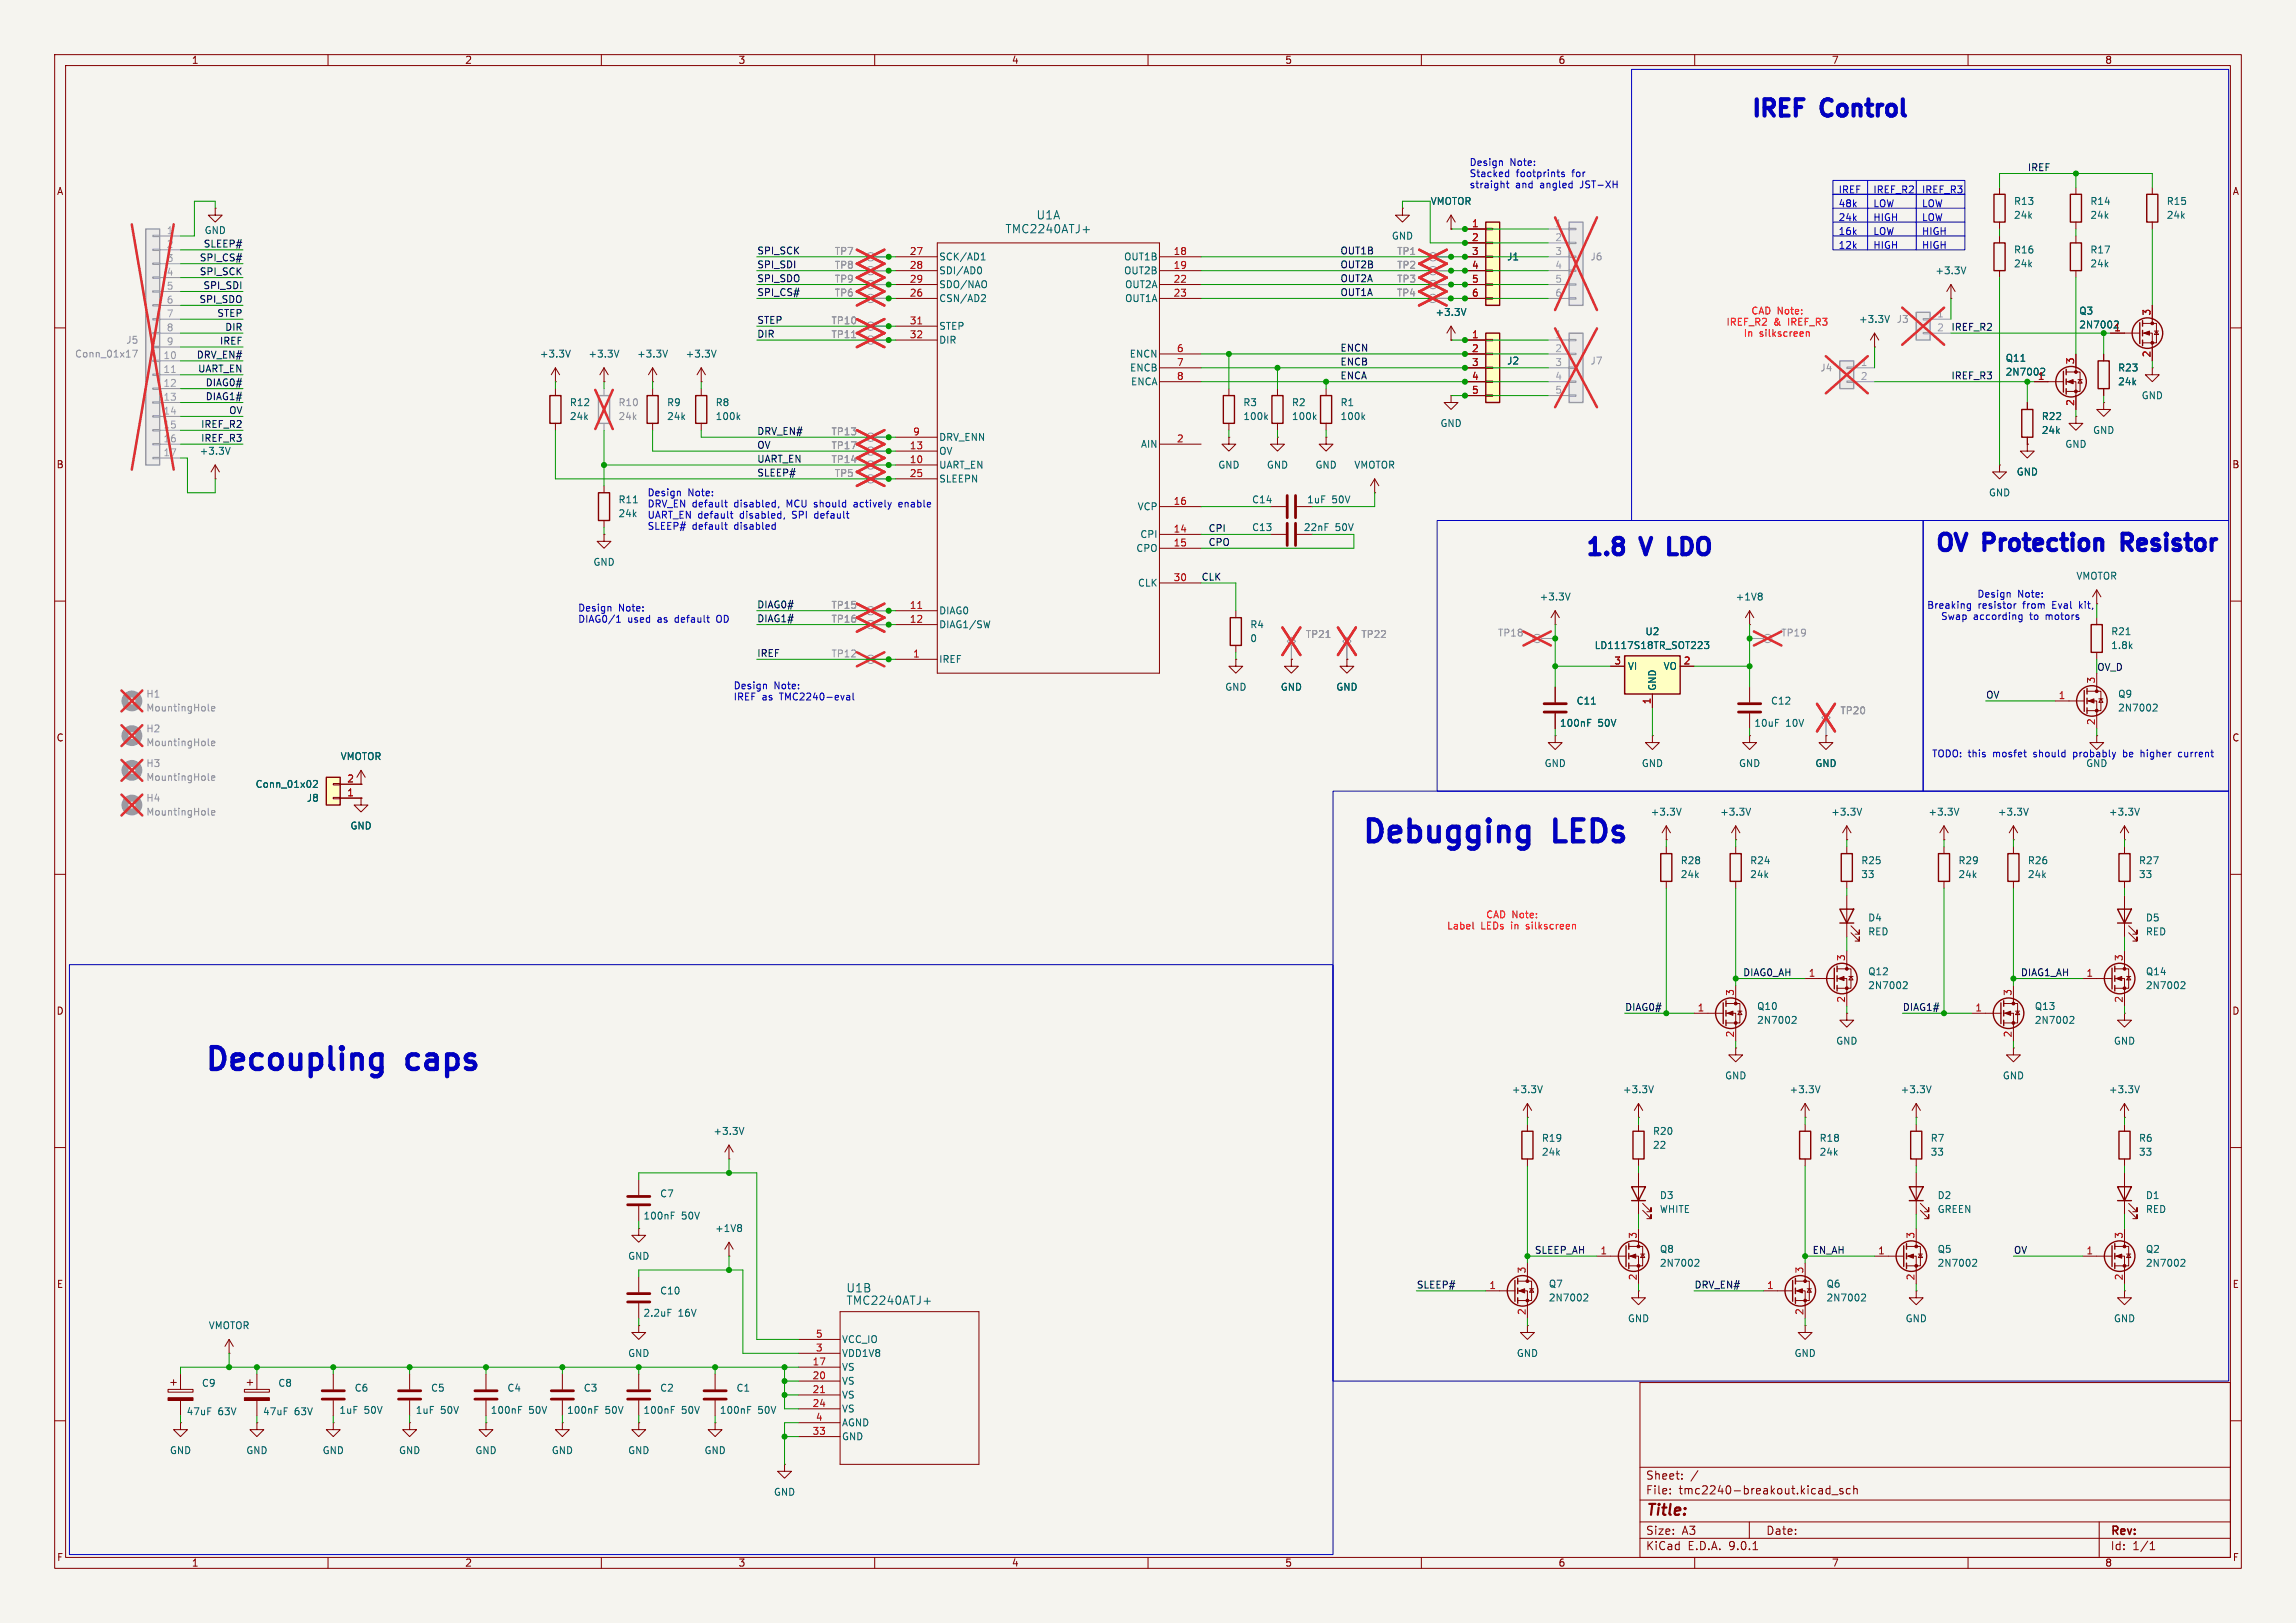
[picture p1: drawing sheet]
<svg xmlns="http://www.w3.org/2000/svg" width="420mm" height="297mm" viewBox="0 0 420 297" stroke-linecap="round" stroke-linejoin="round" font-family="sans-serif">
<defs><g id="words">
<g font-size="5.6" fill="#0000c2">
<text x="248.7" y="155.4">Debugging</text>
<text x="284.4" y="155.4">LEDs</text>
<text x="37" y="197">Decoupling</text>
<text x="74.6" y="197">caps</text>
</g>
<g font-size="4.2" fill="#0000c2">
<text x="319.8" y="22.4">IREF</text>
<text x="333.5" y="22.4">Control</text>
<text x="353.4" y="101.9">OV</text>
<text x="363.1" y="101.9">Protection</text>
<text x="390" y="101.9">Resistor</text>
<text x="289.5" y="102.7">1.8</text>
<text x="300.6" y="102.7">V</text>
<text x="307.1" y="102.7">LDO</text>
</g>
<text font-size="2.8" fill="#840000" x="301" y="277.9">Title:</text>
<g font-size="2.1" fill="#006464">
<text x="189.5" y="40.4">U1A</text>
<text x="183.8" y="42.9">TMC2240ATJ+</text>
<text x="154.7" y="236.7">U1B</text>
<text x="154.7" y="239">TMC2240ATJ+</text>
</g>
<g font-size="2.1" fill="#840000">
<text x="301" y="273.7">File:</text>
<text x="301" y="271">Sheet:</text>
<text x="307.1" y="273.7">tmc2240-breakout.kicad_sch</text>
<text x="301" y="281.1">Size:</text>
<text x="307.6" y="281.1">A3</text>
<text x="323" y="281.1">Date:</text>
<text x="386" y="281.3">Rev:</text>
<text x="301" y="283.9">KiCad</text>
<text x="308.7" y="283.9">E.D.A.</text>
<text x="316.3" y="283.9">9.0.1</text>
<text x="386" y="283.9">Id:</text>
<text x="390.1" y="283.9">1/1</text>
</g>
<g font-size="1.8" fill="#840000">
<text x="35" y="11.9">1</text>
<text x="85" y="11.9">2</text>
<text x="135" y="11.9">3</text>
<text x="185" y="11.9">4</text>
<text x="235" y="11.9">5</text>
<text x="285" y="11.9">6</text>
<text x="335" y="11.9">7</text>
<text x="385" y="11.9">8</text>
<text x="10.3" y="35.9">A</text>
<text x="408.3" y="35.9">A</text>
<text x="10.3" y="85.9">B</text>
<text x="408.2" y="85.9">B</text>
<text x="10.3" y="135.9">C</text>
<text x="408.2" y="135.9">C</text>
<text x="10.3" y="185.9">D</text>
<text x="408.2" y="185.9">D</text>
<text x="10.3" y="235.9">E</text>
<text x="408.3" y="235.9">E</text>
<text x="10.3" y="285.9">F</text>
<text x="35" y="286.9">1</text>
<text x="85" y="286.9">2</text>
<text x="135" y="286.9">3</text>
<text x="185" y="286.9">4</text>
<text x="235" y="286.9">5</text>
<text x="285" y="286.9">6</text>
<text x="335" y="286.9">7</text>
<text x="385" y="286.9">8</text>
<text x="408.3" y="285.9">F</text>
</g>
<g font-size="1.8" fill="#0000c2">
<text x="268.7" y="30.6">Design</text>
<text x="268.7" y="32.6">Stacked</text>
<text x="268.7" y="34.7">straight</text>
<text x="276.2" y="30.6">Note:</text>
<text x="277.2" y="34.7">and</text>
<text x="277.3" y="32.6">footprints</text>
<text x="281.8" y="34.7">angled</text>
<text x="287.7" y="32.6">for</text>
<text x="289.4" y="34.7">JST-XH</text>
<text x="336.2" y="35.7">IREF</text>
<text x="342.6" y="35.7">IREF_R2</text>
<text x="351.5" y="35.7">IREF_R3</text>
<text x="336.2" y="38.2">48k</text>
<text x="336.2" y="40.8">24k</text>
<text x="342.6" y="38.2">LOW</text>
<text x="342.6" y="40.8">HIGH</text>
<text x="351.5" y="38.2">LOW</text>
<text x="351.5" y="40.8">LOW</text>
<text x="336.2" y="43.3">16k</text>
<text x="336.2" y="45.9">12k</text>
<text x="342.6" y="43.3">LOW</text>
<text x="342.6" y="45.9">HIGH</text>
<text x="351.5" y="43.3">HIGH</text>
<text x="351.5" y="45.9">HIGH</text>
<text x="118.4" y="91">Design</text>
<text x="118.4" y="93.1">DRV_EN default</text>
<text x="118.4" y="95.1">UART_EN default</text>
<text x="125.8" y="91">Note:</text>
<text x="134.4" y="93.1">disabled,</text>
<text x="135.5" y="95.1">disabled,</text>
<text x="144.2" y="93.1">MCU should</text>
<text x="145.2" y="95.1">SPI</text>
<text x="149.5" y="95.1">default</text>
<text x="156.9" y="93.1">actively</text>
<text x="165.3" y="93.1">enable</text>
<text x="118.4" y="97.2">SLEEP#</text>
<text x="126.6" y="97.2">default</text>
<text x="134.4" y="97.2">disabled</text>
<text x="105.7" y="112.1">Design</text>
<text x="113.1" y="112.1">Note:</text>
<text x="352.4" y="111.6">Breaking</text>
<text x="355" y="113.7">Swap</text>
<text x="361" y="113.7">according</text>
<text x="361.6" y="109.6">Design</text>
<text x="361.8" y="111.6">resistor</text>
<text x="369.1" y="109.6">Note:</text>
<text x="370.2" y="111.6">from</text>
<text x="371.5" y="113.7">to</text>
<text x="374.5" y="113.7">motors</text>
<text x="375.7" y="111.6">Eval</text>
<text x="380.8" y="111.6">kit,</text>
<text x="105.7" y="114.2">DIAG0/1</text>
<text x="114.8" y="114.2">used</text>
<text x="120.4" y="114.2">as</text>
<text x="123.8" y="114.2">default</text>
<text x="131.6" y="114.2">OD</text>
<text x="134.1" y="126.3">Design</text>
<text x="134.1" y="128.4">IREF</text>
<text x="139.4" y="128.4">as</text>
<text x="141.6" y="126.3">Note:</text>
<text x="142.7" y="128.4">TMC2240-eval</text>
<text x="353.3" y="138.8">TODO: this</text>
<text x="364.7" y="138.8">mosfet</text>
<text x="372.3" y="138.8">should</text>
<text x="379.7" y="138.8">probably</text>
<text x="389.1" y="138.8">be</text>
<text x="392.5" y="138.8">higher</text>
<text x="399.6" y="138.8">current</text>
</g>
<g font-size="1.8" fill="#0f0f0f">
<text x="370.8" y="31.4">IREF</text>
<text x="36.4" y="47.9">SPI_CS#</text>
<text x="37.2" y="45.4">SLEEP#</text>
<text x="138.4" y="46.6">SPI_SCK</text>
<text x="245.1" y="46.6">OUT1B</text>
<text x="36.4" y="50.5">SPI_SCK</text>
<text x="37.1" y="53">SPI_SDI</text>
<text x="138.4" y="49.2">SPI_SDI</text>
<text x="138.4" y="51.7">SPI_SDO</text>
<text x="245.1" y="51.7">OUT2A</text>
<text x="245.1" y="49.2">OUT2B</text>
<text x="36.4" y="55.5">SPI_SDO</text>
<text x="39.7" y="58.1">STEP</text>
<text x="138.4" y="54.3">SPI_CS#</text>
<text x="138.4" y="59.3">STEP</text>
<text x="245.1" y="54.3">OUT1A</text>
<text x="35.9" y="65.7">DRV_EN#</text>
<text x="40.1" y="63.2">IREF</text>
<text x="41.1" y="60.6">DIR</text>
<text x="138.4" y="61.9">DIR</text>
<text x="245.1" y="64.4">ENCN</text>
<text x="356.9" y="60.6">IREF_R2</text>
<text x="36.1" y="68.2">UART_EN</text>
<text x="37.5" y="70.8">DIAG0#</text>
<text x="245.1" y="67">ENCB</text>
<text x="245.1" y="69.5">ENCA</text>
<text x="356.9" y="69.5">IREF_R3</text>
<text x="37.5" y="73.3">DIAG1#</text>
<text x="41.8" y="75.9">OV</text>
<text x="36.7" y="78.4">IREF_R2</text>
<text x="36.7" y="80.9">IREF_R3</text>
<text x="138.4" y="79.7">DRV_EN#</text>
<text x="138.4" y="82.2">OV</text>
<text x="138.4" y="87.3">SLEEP#</text>
<text x="138.4" y="84.7">UART_EN</text>
<text x="221" y="100">CPO</text>
<text x="221" y="97.4">CPI</text>
<text x="219.7" y="106.3">CLK</text>
<text x="138.4" y="114">DIAG1#</text>
<text x="138.4" y="111.4">DIAG0#</text>
<text x="138.4" y="120.3">IREF</text>
<text x="383.5" y="122.8">OV_D</text>
<text x="363.2" y="127.9">OV</text>
<text x="318.8" y="178.7">DIAG0_AH</text>
<text x="369.6" y="178.7">DIAG1_AH</text>
<text x="297.2" y="185.1">DIAG0#</text>
<text x="348" y="185.1">DIAG1#</text>
<text x="280.7" y="229.5">SLEEP_AH</text>
<text x="331.5" y="229.5">EN_AH</text>
<text x="368.3" y="229.5">OV</text>
<text x="259.1" y="235.9">SLEEP#</text>
<text x="309.9" y="235.9">DRV_EN#</text>
</g>
<g font-size="1.8" fill="#006464">
<text x="261.6" y="37.7">VMOTOR</text>
<text x="368.3" y="40.2">24k</text>
<text x="368.3" y="37.7">R13</text>
<text x="382.3" y="40.2">24k</text>
<text x="382.3" y="37.7">R14</text>
<text x="396.2" y="40.2">24k</text>
<text x="396.2" y="37.7">R15</text>
<text x="37.3" y="43">GND</text>
<text x="171.7" y="47.9">SCK/AD1</text>
<text x="205.5" y="47.9">OUT1B</text>
<text x="254.5" y="44">GND</text>
<text x="275.6" y="47.9">J1</text>
<text x="368.3" y="46.6">R16</text>
<text x="382.3" y="46.6">R17</text>
<text x="171.7" y="50.4">SDI/AD0</text>
<text x="171.7" y="52.9">SDO/NAO</text>
<text x="205.5" y="50.4">OUT2B</text>
<text x="205.7" y="52.9">OUT2A</text>
<text x="353.9" y="50.4">+3.3V</text>
<text x="368.3" y="49.1">24k</text>
<text x="382.3" y="49.1">24k</text>
<text x="171.7" y="55.5">CSN/AD2</text>
<text x="205.7" y="55.5">OUT1A</text>
<text x="262.5" y="58">+3.3V</text>
<text x="340" y="59.3">+3.3V</text>
<text x="380.2" y="57.8">Q3</text>
<text x="98.7" y="65.6">+3.3V</text>
<text x="107.5" y="65.6">+3.3V</text>
<text x="116.4" y="65.6">+3.3V</text>
<text x="125.3" y="65.6">+3.3V</text>
<text x="171.7" y="60.6">STEP</text>
<text x="171.7" y="63.1">DIR</text>
<text x="206.6" y="65.6">ENCN</text>
<text x="206.6" y="68.2">ENCB</text>
<text x="206.8" y="70.7">ENCA</text>
<text x="275.6" y="66.9">J2</text>
<text x="366.8" y="66.4">Q11</text>
<text x="366.8" y="68.9">2N7002</text>
<text x="387.4" y="70.7">24k</text>
<text x="387.4" y="68.2">R23</text>
<text x="104.1" y="77.1">24k</text>
<text x="104.1" y="74.5">R12</text>
<text x="121.9" y="74.5">R9</text>
<text x="121.9" y="77.1">24k</text>
<text x="130.8" y="74.5">R8</text>
<text x="130.8" y="77.1">100k</text>
<text x="227.3" y="74.5">R3</text>
<text x="227.3" y="77.1">100k</text>
<text x="236.2" y="74.5">R2</text>
<text x="236.2" y="77.1">100k</text>
<text x="245.1" y="74.5">R1</text>
<text x="245.1" y="77.1">100k</text>
<text x="373.4" y="77.1">R22</text>
<text x="391.7" y="73.3">GND</text>
<text x="36.4" y="83.4">+3.3V</text>
<text x="171.7" y="80.9">DRV_ENN</text>
<text x="171.7" y="83.4">OV</text>
<text x="208.6" y="82.1">AIN</text>
<text x="263.4" y="78.3">GND</text>
<text x="373.4" y="79.6">24k</text>
<text x="377.7" y="82.1">GND</text>
<text x="382.8" y="79.6">GND</text>
<text x="171.7" y="86">UART_EN</text>
<text x="171.7" y="88.5">SLEEPN</text>
<text x="222.8" y="86">GND</text>
<text x="231.6" y="86">GND</text>
<text x="240.5" y="86">GND</text>
<text x="247.6" y="86">VMOTOR</text>
<text x="368.8" y="87.2">GND</text>
<text x="113" y="94.8">24k</text>
<text x="113" y="92.3">R11</text>
<text x="208" y="93.6">VCP</text>
<text x="228.9" y="92.3">C14</text>
<text x="239" y="92.3">1uF</text>
<text x="243.6" y="92.3">50V</text>
<text x="363.7" y="91">GND</text>
<text x="207.8" y="101.2">CPO</text>
<text x="208.5" y="98.7">CPI</text>
<text x="228.9" y="97.4">C13</text>
<text x="238.4" y="97.4">22nF</text>
<text x="244.2" y="97.4">50V</text>
<text x="108.5" y="103.7">GND</text>
<text x="208.1" y="107.5">CLK</text>
<text x="379.7" y="106.3">VMOTOR</text>
<text x="171.7" y="112.6">DIAG0</text>
<text x="281.5" y="110.1">+3.3V</text>
<text x="317.4" y="110.1">+1V8</text>
<text x="171.7" y="115.2">DIAG1/SW</text>
<text x="228.6" y="115.2">R4</text>
<text x="228.6" y="117.7">0</text>
<text x="291.6" y="119">LD1117S18TR_SOT223</text>
<text x="300.9" y="116.4">U2</text>
<text x="386.1" y="119">1.8k</text>
<text x="386.1" y="116.4">R21</text>
<text x="171.7" y="121.5">IREF</text>
<text x="297.7" y="122.8">VI</text>
<text x="304.2" y="122.8">VO</text>
<text x="224" y="126.6">GND</text>
<text x="234.2" y="126.6">GND</text>
<text x="244.3" y="126.6">GND</text>
<text x="288.3" y="129.1">C11</text>
<text x="303.1" y="126.5" transform="rotate(-90 303.1 126.5)">GND</text>
<text x="323.9" y="129.1">C12</text>
<text x="387.4" y="127.9">Q9</text>
<text x="387.4" y="130.4">2N7002</text>
<text x="285.3" y="133.2">100nF</text>
<text x="292.3" y="133.2">50V</text>
<text x="320.8" y="133.2">10uF</text>
<text x="326.6" y="133.2">10V</text>
<text x="62.2" y="139.3">VMOTOR</text>
<text x="282.4" y="140.6">GND</text>
<text x="300.2" y="140.6">GND</text>
<text x="318" y="140.6">GND</text>
<text x="332" y="140.6">GND</text>
<text x="381.5" y="140.6">GND</text>
<text x="46.7" y="144.4">Conn_01x02</text>
<text x="56" y="146.9">J8</text>
<text x="301.9" y="149.5">+3.3V</text>
<text x="314.6" y="149.5">+3.3V</text>
<text x="334.9" y="149.5">+3.3V</text>
<text x="352.7" y="149.5">+3.3V</text>
<text x="365.4" y="149.5">+3.3V</text>
<text x="385.7" y="149.5">+3.3V</text>
<text x="64" y="152">GND</text>
<text x="307.3" y="160.9">24k</text>
<text x="307.3" y="158.3">R28</text>
<text x="320" y="160.9">24k</text>
<text x="320" y="158.3">R24</text>
<text x="340.4" y="158.3">R25</text>
<text x="340.4" y="160.9">33</text>
<text x="358.1" y="160.9">24k</text>
<text x="358.1" y="158.3">R29</text>
<text x="370.8" y="160.9">24k</text>
<text x="370.8" y="158.3">R26</text>
<text x="391.2" y="158.3">R27</text>
<text x="391.2" y="160.9">33</text>
<text x="341.6" y="168.8">D4</text>
<text x="341.6" y="171.4">RED</text>
<text x="392.4" y="168.8">D5</text>
<text x="392.4" y="171.4">RED</text>
<text x="341.6" y="178.7">Q12</text>
<text x="392.4" y="178.7">Q14</text>
<text x="321.3" y="185">Q10</text>
<text x="341.6" y="181.2">2N7002</text>
<text x="372.1" y="185">Q13</text>
<text x="392.4" y="181.2">2N7002</text>
<text x="321.3" y="187.6">2N7002</text>
<text x="335.8" y="191.4">GND</text>
<text x="372.1" y="187.6">2N7002</text>
<text x="386.6" y="191.4">GND</text>
<text x="315.5" y="197.7">GND</text>
<text x="366.3" y="197.7">GND</text>
<text x="276.5" y="200.3">+3.3V</text>
<text x="296.8" y="200.3">+3.3V</text>
<text x="327.3" y="200.3">+3.3V</text>
<text x="347.6" y="200.3">+3.3V</text>
<text x="385.7" y="200.3">+3.3V</text>
<text x="130.4" y="207.9">+3.3V</text>
<text x="281.9" y="209.1">R19</text>
<text x="302.3" y="207.9">R20</text>
<text x="332.7" y="209.1">R18</text>
<text x="353.1" y="209.1">R7</text>
<text x="391.2" y="209.1">R6</text>
<text x="281.9" y="211.7">24k</text>
<text x="302.3" y="210.4">22</text>
<text x="332.7" y="211.7">24k</text>
<text x="353.1" y="211.7">33</text>
<text x="391.2" y="211.7">33</text>
<text x="120.7" y="219.3">C7</text>
<text x="303.5" y="219.6">D3</text>
<text x="354.3" y="219.6">D2</text>
<text x="392.4" y="219.6">D1</text>
<text x="117.6" y="223.4">100nF</text>
<text x="124.6" y="223.4">50V</text>
<text x="130.7" y="225.7">+1V8</text>
<text x="303.5" y="222.2">WHITE</text>
<text x="354.3" y="222.2">GREEN</text>
<text x="392.4" y="222.2">RED</text>
<text x="114.8" y="230.7">GND</text>
<text x="303.5" y="229.5">Q8</text>
<text x="303.5" y="232">2N7002</text>
<text x="354.3" y="229.5">Q5</text>
<text x="354.3" y="232">2N7002</text>
<text x="392.4" y="229.5">Q2</text>
<text x="392.4" y="232">2N7002</text>
<text x="120.7" y="237.1">C10</text>
<text x="283.2" y="235.8">Q7</text>
<text x="283.2" y="238.4">2N7002</text>
<text x="334" y="235.8">Q6</text>
<text x="334" y="238.4">2N7002</text>
<text x="38.1" y="243.4">VMOTOR</text>
<text x="117.6" y="241.1">2.2uF</text>
<text x="124" y="241.1">16V</text>
<text x="153.9" y="246">VCC_IO</text>
<text x="297.7" y="242.2">GND</text>
<text x="348.5" y="242.2">GND</text>
<text x="386.6" y="242.2">GND</text>
<text x="114.8" y="248.5">GND</text>
<text x="153.9" y="248.5">VDD1V8</text>
<text x="153.9" y="251.1">VS</text>
<text x="277.4" y="248.5">GND</text>
<text x="328.2" y="248.5">GND</text>
<text x="36.8" y="254">C9</text>
<text x="50.8" y="254">C8</text>
<text x="64.8" y="254.9">C6</text>
<text x="78.7" y="254.9">C5</text>
<text x="92.7" y="254.9">C4</text>
<text x="106.7" y="254.9">C3</text>
<text x="120.7" y="254.9">C2</text>
<text x="134.6" y="254.9">C1</text>
<text x="153.9" y="253.6">VS</text>
<text x="153.9" y="256.1">VS</text>
<text x="34" y="259.2">47uF</text>
<text x="39.9" y="259.2">63V</text>
<text x="48" y="259.2">47uF</text>
<text x="53.8" y="259.2">63V</text>
<text x="62" y="258.9">1uF</text>
<text x="66.6" y="258.9">50V</text>
<text x="76" y="258.9">1uF</text>
<text x="80.6" y="258.9">50V</text>
<text x="89.7" y="258.9">100nF</text>
<text x="96.7" y="258.9">50V</text>
<text x="103.6" y="258.9">100nF</text>
<text x="110.7" y="258.9">50V</text>
<text x="117.6" y="258.9">100nF</text>
<text x="124.6" y="258.9">50V</text>
<text x="131.6" y="258.9">100nF</text>
<text x="138.6" y="258.9">50V</text>
<text x="153.9" y="258.7">VS</text>
<text x="153.9" y="261.2">AGND</text>
<text x="153.9" y="263.8">GND</text>
<text x="31" y="266.3">GND</text>
<text x="45" y="266.3">GND</text>
<text x="58.9" y="266.3">GND</text>
<text x="72.9" y="266.3">GND</text>
<text x="86.9" y="266.3">GND</text>
<text x="100.8" y="266.3">GND</text>
<text x="114.8" y="266.3">GND</text>
<text x="128.8" y="266.3">GND</text>
<text x="141.5" y="273.9">GND</text>
</g>
<g font-size="1.8" fill="#a90000">
<text x="269.2" y="41.7">1</text>
<text x="166.3" y="46.7">27</text>
<text x="214.6" y="46.7">18</text>
<text x="269.2" y="44.2">2</text>
<text x="269.2" y="46.7">3</text>
<text x="166.3" y="49.3">28</text>
<text x="166.3" y="51.8">29</text>
<text x="214.6" y="49.3">19</text>
<text x="214.6" y="51.8">22</text>
<text x="269.2" y="49.3">4</text>
<text x="269.2" y="51.8">5</text>
<text x="166.3" y="54.4">26</text>
<text x="166.3" y="59.4">31</text>
<text x="214.6" y="54.4">23</text>
<text x="269.2" y="54.4">6</text>
<text x="393.4" y="57.9" transform="rotate(-90 393.4 57.9)">3</text>
<text x="166.3" y="62">32</text>
<text x="215.2" y="64.5">6</text>
<text x="269.2" y="62">1</text>
<text x="269.2" y="64.5">2</text>
<text x="380.2" y="60.3">2N70021</text>
<text x="393.4" y="65.5" transform="rotate(-90 393.4 65.5)">2</text>
<text x="215.2" y="67.1">7</text>
<text x="215.2" y="69.6">8</text>
<text x="269.2" y="67.1">3</text>
<text x="269.2" y="69.6">4</text>
<text x="372.7" y="69.6">1</text>
<text x="379.5" y="66.7" transform="rotate(-90 379.5 66.7)">3</text>
<text x="269.2" y="72.1">5</text>
<text x="379.5" y="74.4" transform="rotate(-90 379.5 74.4)">2</text>
<text x="166.3" y="82.3">13</text>
<text x="166.9" y="79.8">9</text>
<text x="215.2" y="81">2</text>
<text x="166.3" y="84.8">10</text>
<text x="166.3" y="87.4">25</text>
<text x="214.6" y="92.5">16</text>
<text x="214.6" y="97.5">14</text>
<text x="214.6" y="100.1">15</text>
<text x="214.6" y="106.4">30</text>
<text x="166.3" y="111.5">11</text>
<text x="166.3" y="114">12</text>
<text x="166.9" y="120.4">1</text>
<text x="295.2" y="121.7">3</text>
<text x="307.9" y="121.7">2</text>
<text x="383.3" y="125.2" transform="rotate(-90 383.3 125.2)">3</text>
<text x="302" y="129" transform="rotate(-90 302 129)">1</text>
<text x="376.5" y="128">1</text>
<text x="383.3" y="132.8" transform="rotate(-90 383.3 132.8)">2</text>
<text x="63.4" y="143.3">2</text>
<text x="63.4" y="145.8">1</text>
<text x="330.8" y="178.8">1</text>
<text x="337.6" y="176" transform="rotate(-90 337.6 176)">3</text>
<text x="381.6" y="178.8">1</text>
<text x="388.4" y="176" transform="rotate(-90 388.4 176)">3</text>
<text x="310.4" y="185.2">1</text>
<text x="317.2" y="182.3" transform="rotate(-90 317.2 182.3)">3</text>
<text x="337.6" y="183.6" transform="rotate(-90 337.6 183.6)">2</text>
<text x="361.2" y="185.2">1</text>
<text x="368" y="182.3" transform="rotate(-90 368 182.3)">3</text>
<text x="388.4" y="183.6" transform="rotate(-90 388.4 183.6)">2</text>
<text x="317.2" y="189.9" transform="rotate(-90 317.2 189.9)">2</text>
<text x="368" y="189.9" transform="rotate(-90 368 189.9)">2</text>
<text x="299.5" y="226.8" transform="rotate(-90 299.5 226.8)">3</text>
<text x="350.3" y="226.8" transform="rotate(-90 350.3 226.8)">3</text>
<text x="388.4" y="226.8" transform="rotate(-90 388.4 226.8)">3</text>
<text x="279.1" y="233.1" transform="rotate(-90 279.1 233.1)">3</text>
<text x="292.7" y="229.6">1</text>
<text x="329.9" y="233.1" transform="rotate(-90 329.9 233.1)">3</text>
<text x="343.5" y="229.6">1</text>
<text x="381.6" y="229.6">1</text>
<text x="272.3" y="236">1</text>
<text x="299.5" y="234.4" transform="rotate(-90 299.5 234.4)">2</text>
<text x="323.1" y="236">1</text>
<text x="350.3" y="234.4" transform="rotate(-90 350.3 234.4)">2</text>
<text x="388.4" y="234.4" transform="rotate(-90 388.4 234.4)">2</text>
<text x="149.2" y="244.9">5</text>
<text x="279.1" y="240.7" transform="rotate(-90 279.1 240.7)">2</text>
<text x="329.9" y="240.7" transform="rotate(-90 329.9 240.7)">2</text>
<text x="148.5" y="249.9">17</text>
<text x="149.2" y="247.4">3</text>
<text x="148.5" y="252.5">20</text>
<text x="148.5" y="255">21</text>
<text x="148.5" y="257.6">24</text>
<text x="148.5" y="262.6">33</text>
<text x="149.2" y="260.1">4</text>
</g>
<g font-size="1.8" fill="#a5a4a2">
<text x="284.4" y="41.7">1</text>
<text x="30.4" y="42.9">1</text>
<text x="30.4" y="45.5">2</text>
<text x="284.4" y="44.2">2</text>
<text x="284.4" y="46.7">3</text>
<text x="30.4" y="48">3</text>
<text x="30.4" y="50.5">4</text>
<text x="30.4" y="53.1">5</text>
<text x="284.4" y="49.3">4</text>
<text x="284.4" y="51.8">5</text>
<text x="30.4" y="55.6">6</text>
<text x="30.4" y="58.2">7</text>
<text x="284.4" y="54.4">6</text>
<text x="354.3" y="58.2">1</text>
<text x="29.8" y="65.8">10</text>
<text x="30.4" y="60.7">8</text>
<text x="30.4" y="63.2">9</text>
<text x="284.4" y="62">1</text>
<text x="284.4" y="64.5">2</text>
<text x="354.3" y="60.7">2</text>
<text x="29.8" y="68.3">11</text>
<text x="29.8" y="70.9">12</text>
<text x="284.4" y="67.1">3</text>
<text x="284.4" y="69.6">4</text>
<text x="340.3" y="67.1">1</text>
<text x="340.3" y="69.6">2</text>
<text x="29.8" y="73.4">13</text>
<text x="29.8" y="75.9">14</text>
<text x="284.4" y="72.1">5</text>
<text x="29.8" y="78.5">15</text>
<text x="29.8" y="81">16</text>
<text x="29.8" y="83.6">17</text>
</g>
<g font-size="1.8" fill="#939391">
<text x="152.6" y="46.8">TP7</text>
<text x="255.5" y="46.8">TP1</text>
<text x="290.8" y="47.9">J6</text>
<text x="152.6" y="49.4">TP8</text>
<text x="152.6" y="51.9">TP9</text>
<text x="255.5" y="51.9">TP3</text>
<text x="255.5" y="49.4">TP2</text>
<text x="152" y="59.5">TP10</text>
<text x="152.6" y="54.5">TP6</text>
<text x="255.4" y="54.5">TP4</text>
<text x="346.9" y="59.3">J3</text>
<text x="13.6" y="65.6">Conn_01x17</text>
<text x="23" y="63.1">J5</text>
<text x="152" y="62.1">TP11</text>
<text x="290.8" y="66.9">J7</text>
<text x="332.9" y="68.2">J4</text>
<text x="113" y="77.1">24k</text>
<text x="113" y="74.5">R10</text>
<text x="152" y="79.9">TP13</text>
<text x="152" y="82.4">TP17</text>
<text x="152" y="84.9">TP14</text>
<text x="152.6" y="87.5">TP5</text>
<text x="152" y="111.6">TP15</text>
<text x="152" y="114.1">TP16</text>
<text x="238.8" y="116.9">TP21</text>
<text x="248.9" y="116.9">TP22</text>
<text x="273.9" y="116.7">TP18</text>
<text x="325.7" y="116.7">TP19</text>
<text x="152" y="120.5">TP12</text>
<text x="26.7" y="127.9">H1</text>
<text x="26.7" y="130.4">MountingHole</text>
<text x="336.6" y="130.9">TP20</text>
<text x="26.7" y="134.2">H2</text>
<text x="26.7" y="136.8">MountingHole</text>
<text x="26.7" y="140.6">H3</text>
<text x="26.7" y="143.1">MountingHole</text>
<text x="26.7" y="146.9">H4</text>
<text x="26.7" y="149.5">MountingHole</text>
</g>
<g font-size="1.8" fill="#ff0005">
<text x="315.7" y="59.8">IREF_R2</text>
<text x="320.3" y="57.8">CAD Note:</text>
<text x="324.4" y="59.8">&amp;</text>
<text x="327.2" y="59.8">IREF_R3</text>
<text x="318.9" y="61.8">In</text>
<text x="321.8" y="61.8">silkscreen</text>
<text x="264.6" y="170.3">Label</text>
<text x="270.9" y="170.3">LEDs</text>
<text x="271.8" y="168.2">CAD Note:</text>
<text x="276.5" y="170.3">in</text>
<text x="279.4" y="170.3">silkscreen</text>
</g>
</g></defs>
<path d="M0 0h420v297h-420z" fill="#f5f4ef" stroke="#f5f4ef" stroke-width=".18"/>
<g fill="none" stroke="#840000" stroke-width=".18">
<path d="M10 10h400v277h-400zM12 12h396v273h-396zM60 10v2M110 10v2M160 10v2M210 10v2M260 10v2M310 10v2M360 10v2M265.4 39.4l-.7 1.2M265.4 39.4l.8 1.2M265.4 39.4v2.5"/>
<path d="M365.8 34.3v1.3M265.4 41.9h.1M365.8 40.6v1.3M365.8 43.2v1.3M365.8 49.5v1.3M391.9 59.2h2.6v3.5h-2.6M393.7 55.9v3.3M10 60h2M119.4 71.1v1.3M119.4 77.5v1.2M370.8 73.7v1.2M372.1 69.9h5.3"/>
<path d="M378 68.1h2.5v3.5h-2.5M378 69.9h1.7v5M379.7 64.8v3.3M380.1 69.5h.8M380.5 69.5l.4 .6h-.8zM384.8 64.8v1.2M384.8 71.1v1.3M386.1 61h5.3M391.9 61h1.8v5M394.1 60.6h.7M394.5 60.6l.3 .6h-.7zM408 60h2"/>
<path d="M370.8 81.3v1.3h1.3l-1.3 1.2-1.2-1.2h1.2M370.8 81.3h.1M370.8 80v1.3M10 110h2M408 110h2M10 160h2M408 160h2M10 210h2M408 210h2M300 253h108v32h-108zM10 260h2M300 278.5h108"/>
<path d="M300 274.5h108M300 268.5h108M305.5 273.2v.2M305.5 272.5v.1M307.7 270.5v.2M307.7 269.8v.1M310.6 269.1l-1.3 1.9M320 278.5v3M334.3 272.4l.4 .1M334.7 271.9v1.5M334.7 273.3l-.4 .1M335.1 273.5h1.1"/>
<path d="M337.1 272.5l-.4-.1-.2 .2 .1 .2 .5 .2v.3h-.6M338.4 272.5l-.4-.1-.3 .3v.4l.2 .2h.5M339.1 272.5l.2-.1 .4 .1v.9M339.1 271.9v1.5M384 278.5v6.5M408 260h2M60 285v2M110 285v2M160 285v2M210 285v2M260 285v2M300 281.5h108"/>
<path d="M310 285v2M320.7 283.6h.8M360 285v2M393.3 283.6h.9M393.3 282.5l.4-.4v1.5"/>
</g>
<g fill="none" stroke="#840000" stroke-width=".25">
<path d="M364.7 35.6h2.1v5h-2.1zM364.7 44.5h2.1v5h-2.1zM391.4 59.1v3.8M391.9 58.7v1M118.4 72.4h2v5.1h-2zM369.8 74.9h2.1v5.1h-2.1zM377.4 67.9v3.9M378 67.6v1M378 69.3v1.1M378 71.1v1M383.8 66h2v5.1h-2zM391.9 60.5v1"/>
<path d="M391.9 62.2v1"/>
<circle cx="378.8" cy="69.8" r="2.79"/>
<circle cx="392.8" cy="61" r="2.79"/>
</g>
<g fill="#840000" stroke="#840000" stroke-width=".18">
<path d="M392.2 61l1-.4v.7z"/>
<path d="M378.2 69.9l1-.4v.7z"/>
<circle cx="393.7" cy="59.2" r=".25"/>
<circle cx="393.7" cy="62.7" r=".25"/>
<circle cx="379.7" cy="68.1" r=".25"/>
<circle cx="379.7" cy="71.6" r=".25"/>
</g>
<path d="M373.5 67.4h.4l.1 .3-.8 1h.8" fill="none" stroke="#006464" stroke-width=".18"/>
<path d="M271.8 40.6h2.5v15.3h-2.5z" fill="#ffffc2"/>
<g fill="none" stroke="#840000" stroke-width=".25">
<path d="M378.7 35.6h2v5h-2zM392.7 35.6h2v5h-2zM271.8 40.6h2.5v15.3h-2.5zM378.7 44.5h2v5h-2zM127.3 72.4h2v5.1h-2zM109.5 90.2h2v5.1h-2zM382.5 114.3h2.1v5.1h-2.1zM381.3 126.4v3.8M381.8 126v1M381.8 127.8v1M381.8 129.5v1.1M367.3 156.2h2v5.1h-2z"/>
<path d="M387.6 156.2h2v5.1h-2zM387.3 166.4h2.6l-1.3 2.5zM387.3 168.9h2.6M315.2 183.5v3.8M315.7 183.1v1.1M315.7 184.9v1M315.7 186.7v1M278.4 207h2v5.1h-2zM298.4 217.2h2.6l-1.3 2.5zM298.4 219.7h2.6M298.7 207h2v5.1h-2zM329.2 207h2v5.1h-2z"/>
<path d="M277.1 234.3v3.8M277.6 233.9v1M277.6 235.7v1M277.6 237.5v1M297.4 228v3.8M297.9 227.6v1M297.9 229.4v1M297.9 231.1v1.1M327.9 234.3v3.8M328.4 233.9v1M328.4 235.7v1M328.4 237.5v1"/>
<circle cx="382.7" cy="128.3" r="2.79"/>
<circle cx="316.6" cy="185.4" r="2.79"/>
<circle cx="278.5" cy="236.2" r="2.79"/>
<circle cx="298.8" cy="229.9" r="2.79"/>
<circle cx="329.3" cy="236.2" r="2.79"/>
</g>
<g fill="none" stroke="#840000" stroke-width=".18">
<path d="M379.7 34.3v1.3M393.7 34.3v1.3M163.8 47h7.6M163.8 49.5h7.6M163.8 52.1h7.6M163.8 54.6h7.6M163.8 59.7h7.6M171.4 44.5h40.7v78.7h-40.7zM212.1 47h7.6M212.1 49.5h7.6M212.1 52.1h7.6M212.1 54.6h7.6"/>
<path d="M268 41.9h3.8M268 44.5h3.8M268 47h3.8M268 49.5h3.8M268 52.1h3.8M268 54.6h3.8M271.8 41.8h1.2v.2h-1.2zM271.8 44.3h1.2v.3h-1.2zM271.8 46.9h1.2v.2h-1.2zM271.8 49.4h1.2v.3h-1.2zM271.8 51.9h1.2v.3h-1.2zM271.8 54.5h1.2v.2h-1.2z"/>
<path d="M379.7 40.6v1.3M379.7 43.2v1.3M379.7 49.5v1.3M393.7 40.6v1.3M110.5 69.9h.1M110.5 67.3l-.8 1.3M110.5 67.3l.8 1.3M110.5 67.3v2.6M119.4 69.9h.1M119.4 67.3l-.8 1.3M119.4 67.3l.7 1.3M119.4 67.3v2.6"/>
<path d="M128.3 69.9h.1M128.3 67.3v2.6M128.3 71.1v1.3M128.3 77.5v1.2M128.3 67.3l-.8 1.3M128.3 67.3l.7 1.3M163.8 62.2h7.6M212.1 64.8h7.6M212.1 67.3h7.6M212.1 69.9h7.6M379.7 76.2v1.3h1.3l-1.3 1.2-1.2-1.2h1.2M379.7 76.2h.1"/>
<path d="M384.8 73.7v1.2h1.3l-1.3 1.3-1.3-1.3h1.3M384.8 73.7h.1M393.7 67.3v1.3h1.3l-1.3 1.3-1.3-1.3h1.3M393.7 67.3h.1M39.4 87.6h.1M39.4 85.1l-.8 1.3M39.4 85.1l.7 1.3M39.4 85.1v2.5M110.5 97.8v1.3h1.3l-1.3 1.2-1.3-1.2h1.3M110.5 97.8h.1M110.5 88.9v1.3M110.5 95.3v1.2"/>
<path d="M163.8 80h7.6M163.8 82.6h7.6M163.8 85.1h7.6M163.8 87.6h7.6M212.1 81.3h7.6M212.1 92.7h7.6M212.1 97.8h7.6M163.8 111.8h7.6M163.8 114.3h7.6M212.1 100.3h7.6M212.1 106.7h7.6M383.5 110.5h.1"/>
<path d="M383.5 108l-.7 1.2M383.5 108l.8 1.2M383.5 108v2.5M383.5 113v1.3M383.5 119.4v1.3M163.8 120.7h7.6M375.9 128.3h5.4M381.8 126.5h2.5v3.5h-2.5M381.8 128.3h1.7v5.1M383.5 134.6v1.3h1.3l-1.3 1.3-1.2-1.3h1.2M383.5 134.6h.1M383.5 123.2v3.3"/>
<path d="M383.9 127.9h.8M384.3 127.9l.4 .6h-.8zM66 143.5h.1M66 141l-.7 1.2M66 141l.8 1.2M66 141v2.5M368.3 154.9v1.3M388.6 154.9v1.3M368.3 161.3v1.3M388.6 161.3v1.3M388.6 163.8v7.7M389.4 170.7l1.5 1.5v-.7v.7h-.8"/>
<path d="M389.4 169.4l1.5 1.5v-.7v.7h-.8M309.9 185.4h5.3M315.7 183.6h2.6v3.6h-2.6M315.7 185.4h1.8v5.1M317.5 191.8v1.2h1.3l-1.3 1.3-1.3-1.3h1.3M317.5 191.8h.1M317.5 180.3v3.3M317.9 185h.7M318.3 185l.3 .7h-.7zM279.4 204.5h.1M279.4 201.9l-.8 1.3M279.4 201.9l.8 1.3"/>
<path d="M279.4 201.9v2.6M279.4 205.7v1.3M279.4 212.1v1.3M299.7 204.5h.1M299.7 201.9l-.7 1.3M299.7 201.9l.8 1.3M299.7 201.9v2.6M299.7 205.7v1.3M299.7 212.1v1.3M299.7 214.6v7.6M330.2 204.5h.1M330.2 201.9v2.6"/>
<path d="M330.2 205.7v1.3M330.2 212.1v1.3M330.2 201.9l-.8 1.3M330.2 201.9l.8 1.3M116.8 233.7v2.8M116.8 238.5v2.8M271.8 236.2h5.3M277.6 234.4h2.6v3.6h-2.6M277.6 236.2h1.8v5.1M279.4 231.1v3.3M279.8 235.8h.7M280.2 235.8l.3 .7h-.7z"/>
<path d="M292.1 229.9h5.3M297.9 228.1h2.6v3.5h-2.6M297.9 229.9h1.8v5M299.7 236.2v1.3h1.3l-1.3 1.3-1.3-1.3h1.3M299.7 236.2h.1M299.7 224.8v3.3M300.1 229.5h.8M300.5 229.5l.4 .6h-.8zM300.5 221.5l1.5 1.5v-.8v.8h-.8M300.5 220.2l1.5 1.5v-.7v.7h-.8M322.6 236.2h5.3M328.4 234.4h2.6v3.6h-2.6"/>
<path d="M328.4 236.2h1.8v5.1M330.2 231.1v3.3M330.6 235.8h.7M331 235.8l.3 .7h-.7zM350.5 236.2v1.3h1.3l-1.3 1.3-1.3-1.3h1.3M350.5 236.2h.1M388.6 236.2v1.3h1.3l-1.3 1.3-1.3-1.3h1.3M388.6 236.2h.1M279.4 242.6v1.2h1.3l-1.3 1.3-1.3-1.3h1.3M279.4 242.6h.1M330.2 242.6v1.2h1.3l-1.3 1.3-1.3-1.3h1.3M330.2 242.6h.1"/>
</g>
<g fill="none" stroke="#006464" stroke-width=".18">
<path d="M179.1 48.8a.68 .68 0 0 1 .5 .7 .68 .68 0 0 1-.5 .6M179.5 47.6h.7M179.5 46.7l.3-.4v1.3M179.7 53.9l.4 .1 .2 .3-.8 .9h.8M180.4 51.6v.9M198.1 42h1.2M113.2 64.1l-.4 1.2M122.1 64.1l-.4 1.2M131 64.1l-.4 1.2M135 76.3l.3 .5M135.3 75.9l-.4 .5M42.1 81.9l-.4 1.2"/>
<path d="M115.9 92h.7M181.1 113.6l-.3 1.3M388.9 116.1h.7M394.1 128.8l.4 .1 .1 .3-.8 .9h.8M282.1 198.7l-.4 1.3M302.4 198.7l-.4 1.3M328 186l.4 .1 .2 .3-.8 .9h.8M332.9 198.7l-.4 1.3M122.2 239.6h.6M289.9 236.8l.4 .1 .2 .3-.8 .9h.8M310.2 230.4l.5 .1 .1 .3-.8 .9h.8M340.7 236.8l.4 .1 .2 .3-.8 .9h.8"/>
</g>
<path d="M167.9 59.3h.7M167.9 111.3h.7" fill="none" stroke="#a90000" stroke-width=".18"/>
<path d="M109.5 72.4h2v5.1h-2z" fill="none" stroke="#9c9b98" stroke-width=".25"/>
<g fill="none" stroke="#9c9b98" stroke-width=".18">
<path d="M160 47h2.6M160 49.5h2.6M160 52.1h2.6M160 54.6h2.6M160 59.7h2.6M110.5 71.1v1.3M110.5 77.5v1.2M160 62.2h2.6M160 80h2.6M160 87.6h2.6M160 85.1h2.6M160 82.6h2.6"/>
<path d="M160 111.8h2.6M160 114.3h2.6M160 120.7h2.6"/>
<circle cx="159.3" cy="47" r=".76"/>
<circle cx="159.3" cy="52.1" r=".76"/>
<circle cx="159.3" cy="54.6" r=".76"/>
<circle cx="159.3" cy="59.7" r=".76"/>
<circle cx="159.3" cy="49.5" r=".76"/>
<circle cx="159.3" cy="62.2" r=".76"/>
<circle cx="159.3" cy="82.5" r=".76"/>
<circle cx="159.3" cy="80" r=".76"/>
<circle cx="159.3" cy="87.6" r=".76"/>
<circle cx="159.3" cy="85.1" r=".76"/>
<circle cx="159.3" cy="114.3" r=".76"/>
<circle cx="159.3" cy="111.8" r=".76"/>
<circle cx="159.3" cy="120.6" r=".76"/>
</g>
<g fill="none" stroke="#e12e31" stroke-width=".46">
<path d="M156.7 45.7l5.1 2.6M156.7 48.2l5.1 2.6M156.7 50.8l5.1 2.6M156.7 53.3l5.1 2.6M156.7 58.4l5.1 2.5-5.1 2.6M161.8 45.7l-5.1 2.6M161.8 48.2l-5.1 2.6M161.8 50.8l-5.1 2.6M161.8 53.3l-5.1 2.6M161.8 58.4l-5.1 2.5 5.1 2.6M108.9 71.3l3.2 7.2M112.1 71.3l-3.2 7.2"/>
<path d="M156.7 78.7l5.1 2.6M161.8 78.7l-5.1 2.6M156.7 86.3l5.1 2.6M156.7 81.3l5.1 2.5-5.1 2.6M161.8 86.3l-5.1 2.6M161.8 81.3l-5.1 2.5 5.1 2.6M156.7 119.4l5.1 2.5M156.7 110.5l5.1 2.5M156.7 113l5.1 2.6M161.8 119.4l-5.1 2.5M161.8 110.5l-5.1 2.5M161.8 113l-5.1 2.6"/>
<path d="M22.2 139.1l3.8 3.8M26 139.1l-3.8 3.8M22.2 145.4l3.8 3.8M26 145.4l-3.8 3.8"/>
</g>
<path d="M155.8 61.8h.7M38.1 142.6l.2 .2M38.1 149l.2 .2M38.7 142.4l.6-.1-.1-.3h-.3l-.2 .2 .1 .6h.4M38.7 148.7l.6-.1-.1-.2-.3-.1-.2 .2 .1 .6h.4" fill="none" stroke="#939391" stroke-width=".18"/>
<g fill="#840000" stroke="#840000" stroke-width=".18">
<path d="M382 128.3l1-.4v.8z"/>
<path d="M328.7 236.2l1-.4v.8z"/>
<path d="M277.9 236.2l1-.4v.8z"/>
<path d="M298.2 229.9l1-.4v.8z"/>
<path d="M316 185.4l1-.4v.8z"/>
<circle cx="383.5" cy="126.5" r=".25"/>
<circle cx="383.5" cy="130" r=".25"/>
<circle cx="330.2" cy="234.4" r=".25"/>
<circle cx="330.2" cy="238" r=".25"/>
<circle cx="279.4" cy="234.4" r=".25"/>
<circle cx="279.4" cy="238" r=".25"/>
<circle cx="299.7" cy="228.1" r=".25"/>
<circle cx="299.7" cy="231.6" r=".25"/>
<circle cx="317.5" cy="183.6" r=".25"/>
<circle cx="317.5" cy="187.2" r=".25"/>
</g>
<path d="M114.8 236.7h4.1M114.8 238.3h4.1" fill="none" stroke="#840000" stroke-width=".51"/>
<g fill="none" stroke="#9c9b98" stroke-width="1.3">
<circle cx="24.1" cy="147.3" r="1.27"/>
<circle cx="24.1" cy="141" r="1.27"/>
</g>
<path d="M59.7 142.2h2.5v5.1h-2.5z" fill="#ffffc2"/>
<path d="M100.6 72.4h2v5.1h-2zM223.8 72.4h2v5.1h-2zM232.7 72.4h2v5.1h-2zM241.6 72.4h2v5.1h-2zM225 113h2.1v5.1h-2.1zM59.7 142.2h2.5v5.1h-2.5z" fill="none" stroke="#840000" stroke-width=".25"/>
<g fill="none" stroke="#840000" stroke-width=".18">
<path d="M256.5 38.1v1.3h1.3l-1.3 1.2-1.2-1.2h1.2M256.5 38.1h.1M265.4 59.7l-.7 1.3M265.4 59.7l.8 1.3M265.4 59.7v2.5M101.6 69.9h.1M101.6 67.3v2.6M101.6 71.1v1.3M101.6 77.5v1.2M101.6 67.3l-.8 1.3M101.6 67.3l.8 1.3M224.8 71.1v1.3"/>
<path d="M224.8 77.5v1.2M233.7 71.1v1.3M233.7 77.5v1.2M242.6 71.1v1.3M242.6 77.5v1.2M265.4 62.2h.1M265.4 72.4v1.3h1.3l-1.3 1.2-1.2-1.2h1.2M265.4 72.4h.1M224.8 80v1.3h1.3l-1.3 1.3-1.3-1.3h1.3M224.8 80h.1M232.4 92.7h2.8M232.4 97.8h2.8"/>
<path d="M233.7 80v1.3h1.2l-1.2 1.3-1.3-1.3h1.3M233.7 80h.1M237.2 92.7h2.8M237.2 97.8h2.8M242.6 80v1.3h1.2l-1.2 1.3-1.3-1.3h1.3M242.6 80h.1M251.5 90.2h.1M251.5 87.6l-.8 1.3M251.5 87.6l.7 1.3M251.5 87.6v2.6M226.1 111.8v1.2M226.1 118.1v1.3"/>
<path d="M226.1 120.7v1.2h1.2l-1.2 1.3-1.3-1.3h1.3M226.1 120.7h.1M236.2 120.7v1.2h1.3l-1.3 1.3-1.3-1.3h1.3M236.2 120.7h.1M246.4 120.7v1.2h1.2l-1.2 1.3-1.3-1.3h1.3M246.4 120.7h.1M284.5 134.6v1.3h1.2l-1.2 1.3-1.3-1.3h1.3M284.5 134.6h.1M61 145.9h1.2v.3h-1.2zM61 143.4h1.2v.2h-1.2zM62.2 146.1h3.8M62.2 143.5h3.8"/>
<path d="M66 146.1v1.2h1.3l-1.3 1.3-1.2-1.3h1.2M66 146.1h.1M116.8 215.9v2.8M133.3 212.1h.1M133.3 209.6v2.5M133.3 209.6l-.7 1.2M133.3 209.6l.8 1.2M116.8 224.8v1.3h1.3l-1.3 1.2-1.2-1.2h1.2M116.8 224.8h.1M116.8 220.7v2.8M133.3 229.9h.1M133.3 227.3l-.7 1.3"/>
<path d="M133.3 227.3l.8 1.3M133.3 227.3v2.6M30.7 254.3h4.6v.5h-4.6zM31.2 253h1.1M31.7 252.5v1M33 251.5v2.8M33 256.3v2.8M41.9 247.6h.1M41.9 245.1l-.8 1.3M41.9 245.1l.8 1.3M41.9 245.1v2.5M44.7 254.3h4.6v.5h-4.6z"/>
<path d="M45.2 253h1M45.7 252.5v1M47 251.5v2.8M47 256.3v2.8M61 251.5v2.8M61 256.3v2.8M74.9 251.5v2.8M74.9 256.3v2.8M116.8 242.6v1.2h1.3l-1.3 1.3-1.2-1.3h1.2M116.8 242.6h.1M116.8 251.5v2.8M116.8 256.3v2.8"/>
<path d="M130.8 251.5v2.8M130.8 256.3v2.8M146 245.1h7.7M146 247.6h7.7M146 250.2h7.7M146 252.7h7.7M146 255.3h7.7M146 257.8h7.7M153.7 240h25.4v28h-25.4zM33 260.3v1.3h1.3l-1.3 1.3-1.3-1.3h1.3M33 260.3h.1M47 260.3v1.3h1.3l-1.3 1.3-1.3-1.3h1.3"/>
<path d="M47 260.3h.1M61 260.3v1.3h1.2l-1.2 1.3-1.3-1.3h1.3M61 260.3h.1M74.9 260.3v1.3h1.3l-1.3 1.3-1.2-1.3h1.2M74.9 260.3h.1M88.9 260.3v1.3h1.3l-1.3 1.3-1.3-1.3h1.3M88.9 260.3h.1M143.5 268v1.2h1.3l-1.3 1.3-1.3-1.3h1.3M143.5 268h.1M146 260.3h7.7M146 262.9h7.7"/>
</g>
<g fill="none" stroke="#006464" stroke-width=".18">
<path d="M268.2 56.5l-.5 1.2M104.3 64.1l-.4 1.2M231.5 76.3l.4 .5M231.9 75.9l-.5 .5M240.4 76.3l.3 .5M240.7 75.9l-.4 .5M249.3 76.3l.3 .5M249.6 75.9l-.4 .5M57.3 142.9l.5-.1 .3 .4-.8 .9h.8M136.1 206.3l-.5 1.3M122.8 222.4h.4M122.8 221.8h.6"/>
<path d="M135.4 224.1l.2 .2-.2 .3 .2 .3v.2l-.2 .3M169 238.1h1.2M122.8 258h.4M122.8 257.4h.6M136.8 258h.4M136.8 257.4h.6"/>
</g>
<g fill="none" stroke="#9c9b98" stroke-width="1.3">
<circle cx="24.1" cy="128.3" r="1.27"/>
<circle cx="24.1" cy="134.6" r="1.27"/>
</g>
<path d="M242.6 116.7h.7M38.1 129.9l.2 .2M38.1 136.3l.2 .2M38.7 129.7l.6-.1-.1-.3h-.3l-.2 .2 .1 .6h.4M38.7 136l.6-.1-.1-.2-.3-.1-.2 .2 .1 .6h.4" fill="none" stroke="#939391" stroke-width=".18"/>
<g fill="none" stroke="#e12e31" stroke-width=".46">
<path d="M259.6 53.3l5 2.6M259.6 50.8l5 2.6M259.6 45.7l5 2.6M259.6 48.2l5 2.6M264.6 53.3l-5 2.6M264.6 50.8l-5 2.6M264.6 45.7l-5 2.6M264.6 48.2l-5 2.6M234.6 114.8l3.3 5.1M237.9 114.8l-3.3 5.1M244.7 114.8l3.3 5.1M248 114.8l-3.3 5.1"/>
<path d="M22.2 126.4l3.8 3.8M22.2 132.7l3.8 3.8M26 126.4l-3.8 3.8M26 132.7l-3.8 3.8"/>
</g>
<g fill="none" stroke="#840000" stroke-width=".51">
<path d="M235.5 90.7v4M235.5 95.8v4M237 90.7v4M237 95.8v4M114.8 218.9h4.1M114.8 220.5h4.1M58.9 254.5h4.1M58.9 256h4.1M72.9 254.5h4.1M72.9 256h4.1M114.8 254.5h4.1M114.8 256h4.1"/>
<path d="M128.8 254.5h4M128.8 256h4"/>
</g>
<path d="M150.1 254.9h.7" fill="none" stroke="#a90000" stroke-width=".18"/>
<g fill="#840000" stroke="#840000" stroke-width=".18">
<path d="M30.7 255.8h4.6v.5h-4.6z"/>
<path d="M44.7 255.8h4.6v.5h-4.6z"/>
</g>
<g fill="none" stroke="#9c9b98" stroke-width=".18">
<path d="M262.9 54.6h2.5M262.9 52.1h2.5M262.9 47h2.5M262.9 49.5h2.5M236.2 116.6l.8 .7-.8 .8-.7-.8zM236.2 118.1v2.6M245.6 117.3l.8-.7 .7 .7-.7 .8zM246.4 118.1v2.6"/>
<circle cx="262.1" cy="54.6" r=".76"/>
<circle cx="262.1" cy="47" r=".76"/>
<circle cx="262.1" cy="52.1" r=".76"/>
<circle cx="262.1" cy="49.5" r=".76"/>
</g>
<path d="M26.7 41.9h2.5v43.2h-2.5z" fill="#ebeae8"/>
<path d="M26.7 41.9h2.5v43.2h-2.5z" fill="none" stroke="#9c9b98" stroke-width=".25"/>
<g fill="none" stroke="#9c9b98" stroke-width=".18">
<path d="M27.9 43.1h1.3v.2h-1.3zM27.9 45.6h1.3v.2h-1.3zM27.9 48.1h1.3v.3h-1.3zM27.9 50.7h1.3v.2h-1.3zM27.9 53.2h1.3v.3h-1.3zM27.9 55.8h1.3v.2h-1.3zM27.9 58.3h1.3v.2h-1.3zM29.2 43.2h3.8M29.2 45.7h3.8M29.2 48.3h3.8M29.2 50.8h3.8M29.2 53.3h3.8"/>
<path d="M29.2 55.9h3.8M29.2 58.4h3.8M27.9 60.8h1.3v.3h-1.3zM27.9 63.4h1.3v.2h-1.3zM27.9 65.9h1.3v.3h-1.3zM27.9 68.5h1.3v.2h-1.3zM27.9 71h1.3v.2h-1.3zM27.9 73.5h1.3v.3h-1.3zM27.9 76.1h1.3v.2h-1.3zM27.9 78.6h1.3v.3h-1.3zM29.2 61h3.8M29.2 63.5h3.8"/>
<path d="M29.2 66h3.8M29.2 68.6h3.8M29.2 71.1h3.8M29.2 73.7h3.8M29.2 76.2h3.8M29.2 78.7h3.8M27.9 81.2h1.3v.2h-1.3zM27.9 83.7h1.3v.2h-1.3zM29.2 81.3h3.8M29.2 83.8h3.8M281.9 116.8h2.6"/>
<circle cx="281.2" cy="116.8" r=".76"/>
</g>
<path d="M31.4 68.2h.7" fill="none" stroke="#a5a4a2" stroke-width=".18"/>
<path d="M24.3 64.1h.8l-.5 1.2" fill="none" stroke="#939391" stroke-width=".18"/>
<path d="M24.1 41.1l7.7 44.8M31.8 41.1l-7.7 44.8M278.7 115.6l5 2.5M283.7 115.6l-5 2.5" fill="none" stroke="#e12e31" stroke-width=".46"/>
<g fill="none" stroke="#840000" stroke-width=".18">
<path d="M39.4 38.1v1.3h1.2l-1.2 1.2-1.3-1.2h1.3M39.4 38.1h.1M320 114.3h.1M320 111.8v2.5M320 111.8l-.7 1.2M320 111.8l.8 1.2M320 125.7v2.8M320 130.6v2.8M337.8 154.9v1.3M337.8 161.3v1.3M350.5 205.7v1.3M350.5 212.1v1.3"/>
<path d="M88.9 251.5v2.8M88.9 256.3v2.8M102.9 251.5v2.8M102.9 256.3v2.8M102.9 260.3v1.3h1.2l-1.2 1.3-1.3-1.3h1.3M102.9 260.3h.1M116.8 260.3v1.3h1.3l-1.3 1.3-1.2-1.3h1.2M116.8 260.3h.1M130.8 260.3v1.3h1.3l-1.3 1.3-1.3-1.3h1.3M130.8 260.3h.1"/>
</g>
<path d="M318 128.8h4.1M318 130.3h4.1M86.9 254.5h4M86.9 256h4M100.8 254.5h4.1M100.8 256h4.1" fill="none" stroke="#840000" stroke-width=".51"/>
<path d="M322.1 108.5l.2 .3-.2 .3 .2 .2v.3l-.2 .2M94.9 258h.4M94.9 257.4h.6M108.8 258h.4M108.8 257.4h.6" fill="none" stroke="#006464" stroke-width=".18"/>
<path d="M336.8 156.2h2v5.1h-2zM349.5 207h2v5.1h-2z" fill="none" stroke="#840000" stroke-width=".25"/>
<path d="M297.2 120h10.1v7h-10.1z" fill="#ffffc2"/>
<g fill="none" stroke="#840000" stroke-width=".25">
<path d="M297.2 120h10.1v7h-10.1zM335.5 177.2v3.8M336 176.8v1M336 178.6v1M336.5 166.4h2.6l-1.3 2.5zM336.5 168.9h2.6M336 180.3v1.1M366 183.5v3.8M366.5 183.1v1.1M366.5 184.9v1M366.5 186.7v1M387.3 217.2h2.6l-1.3 2.5z"/>
<path d="M387.3 219.7h2.6M387.6 207h2v5.1h-2zM386.3 228v3.8M386.8 227.6v1M386.8 229.4v1M386.8 231.1v1.1"/>
<circle cx="336.9" cy="179.1" r="2.79"/>
<circle cx="367.4" cy="185.4" r="2.79"/>
<circle cx="387.7" cy="229.9" r="2.79"/>
</g>
<g fill="none" stroke="#840000" stroke-width=".18">
<path d="M356.9 54.6h.1M356.9 52.1l-.8 1.2M356.9 52.1l.7 1.2M356.9 52.1v2.5M284.5 114.3h.1M284.5 111.8l-.8 1.2M284.5 111.8l.7 1.2M284.5 111.8v2.5M294.6 121.9h2.6M302.3 134.6v1.3h1.2l-1.2 1.3-1.3-1.3h1.3M302.3 134.6h.1M302.3 127v2.5"/>
<path d="M307.3 121.9h2.6M337.8 153.7h.1M337.8 151.1l-.7 1.3M337.8 151.1l.8 1.3M337.8 151.1v2.6M388.6 153.7h.1M388.6 151.1v2.6M388.6 151.1l-.7 1.3M388.6 151.1l.8 1.3M330.2 179.1h5.3M336 177.3h2.6v3.5h-2.6M336 179.1h1.8v5.1"/>
<path d="M337.8 163.8v7.7M337.8 174v3.3M338.2 178.7h.8M338.6 178.7l.4 .6h-.8zM338.6 170.7l1.5 1.5v-.7v.7h-.8M338.6 169.4l1.5 1.5v-.7v.7h-.8M337.8 185.4v1.3h1.3l-1.3 1.3-1.3-1.3h1.3M337.8 185.4h.1M360.7 185.4h5.3M366.5 183.6h2.6v3.6h-2.6M366.5 185.4h1.8v5.1M368.3 180.3v3.3"/>
<path d="M368.7 185h.7M369.1 185l.3 .7h-.7zM388.6 204.5h.1M388.6 201.9v2.6M388.6 205.7v1.3M388.6 212.1v1.3M388.6 214.6v7.6M388.6 201.9l-.7 1.3M388.6 201.9l.8 1.3M381 229.9h5.3M386.8 228.1h2.6v3.5h-2.6M386.8 229.9h1.8v5"/>
<path d="M388.6 224.8v3.3M389 229.5h.8M389.4 221.5l1.5 1.5v-.8v.8h-.8M389.4 220.2l1.5 1.5v-.7v.7h-.8M389.4 229.5l.4 .6h-.8z"/>
</g>
<path d="M359.6 48.8l-.4 1.3M287.2 108.5l-.4 1.3M311.8 117.4h.8l-.5 .5 .4 .1v.6l-.2 .1-.5-.1M340.5 147.9l-.4 1.3M391.3 147.9l-.4 1.3M348.3 179.6l.5 .1 .1 .3-.8 .9h.8M378.8 186l.4 .1 .2 .3-.8 .9h.8M391.3 198.7l-.4 1.3M399.1 230.4l.5 .1 .1 .3-.8 .9h.8" fill="none" stroke="#006464" stroke-width=".18"/>
<g fill="none" stroke="#9c9b98" stroke-width=".18">
<path d="M320 116.8h2.6"/>
<circle cx="323.3" cy="116.8" r=".76"/>
</g>
<path d="M320.8 115.6l5.1 2.5M325.9 115.6l-5.1 2.5" fill="none" stroke="#e12e31" stroke-width=".46"/>
<g fill="#840000" stroke="#840000" stroke-width=".18">
<path d="M336.3 179.1l1-.4v.8z"/>
<path d="M387.1 229.9l1-.4v.8z"/>
<path d="M366.8 185.4l1-.4v.8z"/>
<circle cx="337.8" cy="177.3" r=".25"/>
<circle cx="337.8" cy="180.8" r=".25"/>
<circle cx="388.6" cy="228.1" r=".25"/>
<circle cx="388.6" cy="231.6" r=".25"/>
<circle cx="368.3" cy="183.6" r=".25"/>
<circle cx="368.3" cy="187.2" r=".25"/>
</g>
<path d="M287 61h2.6v12.7h-2.6z" fill="#ebeae8"/>
<path d="M287 61h2.6v12.7h-2.6z" fill="none" stroke="#9c9b98" stroke-width=".25"/>
<path d="M283.2 62.2h3.8M283.2 64.8h3.8M283.2 67.3h3.8M283.2 69.9h3.8M283.2 72.4h3.8M287 62.1h1.3v.3h-1.3zM287 64.6h1.3v.3h-1.3zM287 67.2h1.3v.2h-1.3zM287 69.7h1.3v.3h-1.3zM287 72.3h1.3v.2h-1.3z" fill="none" stroke="#9c9b98" stroke-width=".18"/>
<path d="M284.5 60.1l7.6 14.4M292.1 60.1l-7.6 14.4" fill="none" stroke="#e12e31" stroke-width=".46"/>
<path d="M287 40.6h2.6v15.3h-2.6z" fill="#ebeae8"/>
<path d="M287 40.6h2.6v15.3h-2.6z" fill="none" stroke="#9c9b98" stroke-width=".25"/>
<path d="M283.2 41.9h3.8M283.2 44.5h3.8M283.2 47h3.8M283.2 49.5h3.8M283.2 52.1h3.8M283.2 54.6h3.8M287 41.8h1.3v.2h-1.3zM287 44.3h1.3v.3h-1.3zM287 46.9h1.3v.2h-1.3zM287 49.4h1.3v.3h-1.3zM287 51.9h1.3v.3h-1.3zM287 54.5h1.3v.2h-1.3z" fill="none" stroke="#9c9b98" stroke-width=".18"/>
<path d="M284.5 39.8l7.6 16.9M292.1 39.8l-7.6 16.9" fill="none" stroke="#e12e31" stroke-width=".46"/>
<path d="M271.8 61h2.5v12.7h-2.5z" fill="#ffffc2"/>
<path d="M271.8 61h2.5v12.7h-2.5z" fill="none" stroke="#840000" stroke-width=".25"/>
<path d="M268 62.2h3.8M268 64.8h3.8M268 67.3h3.8M268 69.9h3.8M268 72.4h3.8M271.8 62.1h1.2v.3h-1.2zM271.8 64.6h1.2v.3h-1.2zM271.8 67.2h1.2v.2h-1.2zM271.8 69.7h1.2v.3h-1.2zM271.8 72.3h1.2v.2h-1.2zM365.8 85.1v1.3h1.2l-1.2 1.2-1.3-1.2h1.3M365.8 85.1h.1" fill="none" stroke="#840000" stroke-width=".18"/>
<path d="M350.5 57.2h2.6v5h-2.6z" fill="#ebeae8"/>
<path d="M350.5 57.2h2.6v5h-2.6z" fill="none" stroke="#9c9b98" stroke-width=".25"/>
<path d="M351.8 58.3h1.3v.2h-1.3zM353.1 58.4h3.8M351.8 60.8h1.3v.3h-1.3zM353.1 61h3.8" fill="none" stroke="#9c9b98" stroke-width=".18"/>
<path d="M348 56.3l7.6 6.8M355.6 56.3l-7.6 6.8" fill="none" stroke="#e12e31" stroke-width=".46"/>
<path d="M342.9 63.5h.1M342.9 61l-.8 1.2M342.9 61l.8 1.2M342.9 61v2.5" fill="none" stroke="#840000" stroke-width=".18"/>
<path d="M345.6 57.7l-.4 1.3" fill="none" stroke="#006464" stroke-width=".18"/>
<path d="M336.5 66h2.6v5.1h-2.6z" fill="#ebeae8"/>
<path d="M336.5 66h2.6v5.1h-2.6z" fill="none" stroke="#9c9b98" stroke-width=".25"/>
<g fill="none" stroke="#9c9b98" stroke-width=".18">
<path d="M160 47h2.6M160 49.5h2.6M160 52.1h2.6M160 54.6h2.6M160 59.7h2.6M262.9 54.6h2.5M262.9 47h2.5M262.9 49.5h2.5M262.9 52.1h2.5M160 62.2h2.6M337.8 67.2h1.3v.2h-1.3zM337.8 69.7h1.3v.3h-1.3z"/>
<path d="M339.1 67.3h3.8M339.1 69.9h3.8M160 80h2.6M160 87.6h2.6M160 85.1h2.6M160 82.6h2.6M160 111.8h2.6M160 114.3h2.6M236.2 118.1v2.6M246.4 118.1v2.6M333.2 131.3l.8-.7 .8 .7-.8 .8zM334 132.1v2.5"/>
</g>
<g fill="none" stroke="#e12e31" stroke-width=".46">
<path d="M156.7 45.7l5.1 2.6M156.7 48.2l5.1 2.6M156.7 50.8l5.1 2.6M156.7 53.3l5.1 2.6M156.7 58.4l5.1 2.5-5.1 2.6M161.8 45.7l-5.1 2.6M161.8 48.2l-5.1 2.6M161.8 50.8l-5.1 2.6M161.8 53.3l-5.1 2.6M161.8 58.4l-5.1 2.5 5.1 2.6M259.6 53.3l5 2.6M259.6 50.8l5 2.6"/>
<path d="M259.6 45.7l5 2.6M259.6 48.2l5 2.6M264.6 53.3l-5 2.6M264.6 50.8l-5 2.6M264.6 45.7l-5 2.6M264.6 48.2l-5 2.6M156.7 78.7l5.1 2.6M161.8 78.7l-5.1 2.6M334 65.2l7.7 6.8M341.7 65.2l-7.7 6.8M156.7 86.3l5.1 2.6M156.7 81.3l5.1 2.5-5.1 2.6"/>
<path d="M161.8 86.3l-5.1 2.6M161.8 81.3l-5.1 2.5 5.1 2.6M156.7 110.5l5.1 2.5M156.7 113l5.1 2.6M161.8 110.5l-5.1 2.5M161.8 113l-5.1 2.6M234.6 114.8l3.3 5.1M237.9 114.8l-3.3 5.1M244.7 114.8l3.3 5.1M248 114.8l-3.3 5.1M332.4 128.8l3.2 5M335.6 128.8l-3.2 5"/>
</g>
<path d="M282.4 128.8h4.1M282.4 130.3h4.1" fill="none" stroke="#840000" stroke-width=".51"/>
<g fill="none" stroke="#840000" stroke-width=".18">
<path d="M265.4 41.9h.1M268 41.9h3.8M268 44.5h3.8M268 47h3.8M268 49.5h3.8M268 52.1h3.8M268 54.6h3.8M393.7 55.9v2.5M265.4 62.2h.1M268 62.2h3.8M268 64.8h3.8M268 67.3h3.8"/>
<path d="M268 69.9h3.8M268 72.4h3.8M370.8 73.7v1.2M372.1 69.9h2.5M379.7 64.8v2.5M379.7 72.4v2.5M384.8 64.8v1.2M384.8 71.1v1.3M386.1 61h2.5M393.7 63.5v2.5M370.8 81.3h.1M370.8 80v1.3"/>
<path d="M236.2 120.7h.1M246.4 120.7h.1M284.5 125.7v2.8M284.5 130.6v2.8M294.6 121.9h2.6M302.3 127v2.5M307.3 121.9h2.6M320 134.6v1.3h1.3l-1.3 1.3-1.2-1.3h1.2M320 134.6h.1M334 134.6v1.3h1.3l-1.3 1.3-1.3-1.3h1.3M334 134.6h.1M62.2 146.1h3.8"/>
<path d="M62.2 143.5h3.8M66 143.5h.1M66 146.1h.1M304.8 153.7h.1M304.8 151.1l-.8 1.3M304.8 151.1l.8 1.3M304.8 151.1v2.6M304.8 154.9v1.3M317.5 153.7h.1M317.5 151.1l-.8 1.3M317.5 151.1l.8 1.3M317.5 151.1v2.6"/>
<path d="M317.5 154.9v1.3M355.6 153.7h.1M355.6 151.1l-.8 1.3M355.6 151.1l.8 1.3M355.6 151.1v2.6M355.6 154.9v1.3M368.3 153.7h.1M368.3 151.1l-.8 1.3M368.3 151.1l.8 1.3M368.3 151.1v2.6M304.8 161.3v1.3M317.5 161.3v1.3"/>
<path d="M355.6 161.3v1.3M381 179.1h5.3M386.8 177.3h2.6v3.5h-2.6M386.8 179.1h1.8v5.1M388.6 174v3.3M389 178.7h.8M389.4 178.7l.4 .6h-.8zM368.3 191.8v1.2h1.3l-1.3 1.3-1.3-1.3h1.3M368.3 191.8h.1M388.6 185.4v1.3h1.3l-1.3 1.3-1.3-1.3h1.3M388.6 185.4h.1M350.5 204.5h.1"/>
<path d="M350.5 201.9v2.6M350.5 214.6v7.6M350.5 201.9l-.7 1.3M350.5 201.9l.8 1.3M342.9 229.9h5.3M348.7 228.1h2.6v3.5h-2.6M348.7 229.9h1.8v5M350.5 224.8v3.3M350.9 229.5h.8M351.3 229.5l.4 .6h-.8zM351.3 221.5l1.5 1.5v-.8v.8h-.8M351.3 220.2l1.5 1.5v-.7v.7h-.8"/>
</g>
<g fill="none" stroke="#006464" stroke-width=".18">
<path d="M268.2 56.5l-.5 1.2M373.5 67.4h.4l.1 .3-.8 1h.8M311.8 117.4h.8l-.5 .5 .4 .1v.6l-.2 .1-.5-.1M290.4 132.2h.5M290.4 131.6h.6M291.1 128.8h.7M57.3 142.9l.5-.1 .3 .4-.8 .9h.8M307.5 147.9l-.4 1.3M320.2 147.9l-.4 1.3M358.3 147.9l-.4 1.3M371 147.9l-.4 1.3M399.1 179.6l.5 .1 .1 .3-.8 .9h.8"/>
<path d="M353.2 198.7l-.4 1.3M361 230.4l.5 .1 .1 .3-.8 .9h.8"/>
</g>
<g fill="none" stroke="#840000" stroke-width=".25">
<path d="M303.8 156.2h2v5.1h-2zM316.5 156.2h2v5.1h-2zM354.6 156.2h2v5.1h-2zM386.3 177.2v3.8M386.8 176.8v1M386.8 178.6v1M386.8 180.3v1.1M349.2 217.2h2.6l-1.3 2.5zM349.2 219.7h2.6M348.2 228v3.8M348.7 227.6v1M348.7 229.4v1"/>
<path d="M348.7 231.1v1.1"/>
<circle cx="387.7" cy="179.1" r="2.79"/>
<circle cx="349.6" cy="229.9" r="2.79"/>
</g>
<g fill="#840000" stroke="#840000" stroke-width=".18">
<path d="M349 229.9l1-.4v.8z"/>
<path d="M387.1 179.1l1-.4v.8z"/>
<circle cx="350.5" cy="228.1" r=".25"/>
<circle cx="350.5" cy="231.6" r=".25"/>
<circle cx="388.6" cy="177.3" r=".25"/>
<circle cx="388.6" cy="180.8" r=".25"/>
</g>
<g fill="none" stroke="#0000c2" stroke-width=".18">
<path d="M298.4 12.7h109.3v82.6h-109.3zM274.6 29.4l.2 .2v.7M275.1 33.6v.8M275.5 33.5h.5M275.6 31.5h.4M275.7 33.1v1.1l.3 .2M276 31.1v1.2M276 32.3h-.4M284.8 31.5h.5M285.2 32.3h.1M286.1 31.5h-.3l-.2 .2 .1 .1 .4 .2v.3h-.5M335.3 33h24.1v12.7h-24.1z"/>
<path d="M335.3 35.6h24.1M335.3 38.1h24.1M341.6 33v12.7M350.5 33v12.7M335.3 40.6h24.1M335.3 43.2h24.1M124.3 89.9l.2 .2v.6M132.6 96h.4M132.6 91.9h.4M132.7 95.6v1.1l.3 .2M132.7 91.5v1.1l.3 .2M133.6 94h.5"/>
<path d="M133.8 93.6v1l.3 .2M141.4 96l.4 .1M141.8 96.8l-.4 .1M141.8 95.6v1.3M142.5 92.7l-.1 .3M143.5 94.8l-.1 .2M156.4 91.9l-.1 .1M156.4 92.3l-.2 .2 .2 .3M164.8 91.9h-.2l-.2 .2 .1 .6 .3 .1M165 92.2l-.6 .2M262.9 95.3h88.9v49.5h-88.9zM351.8 95.3h55.9v49.5h-55.9z"/>
<path d="M111.6 111l.2 .2v.6M112.8 113.9h.7M112.8 113l.3-.4v1.3M129.3 113h.5M129.5 113.8l.3 .1M359.9 111.2l.2 .1h.3M360.4 110.5v1l-.2 .3-.3-.1M360.4 110.5h-.3l-.2 .1M367.5 108.4l.2 .2v.7M368.4 110.5v.8M368.8 110.5l-.4 .2M369.9 112.5v1.1l-.3 .2-.3-.1"/>
<path d="M369.9 112.6l-.4-.1-.2 .3 .1 .5h.5M140 125.2l.2 .2v.7M154.8 127.9l.2 .2 .4-.1M154.9 127.3h.5v.8M155.4 127.6h-.4l-.2 .2M156 126.8v1.1l.2 .2M370.2 137.7h.5M370.5 138.5h.2M388.4 137.2v1.3M388.4 138.4l.2 .1M388.6 137.7h-.2M391.6 137.2v1.3"/>
<path d="M392 137.7l-.4 .1M399.1 137.7h-.4l-.2 .2 .1 .5h.5M243.8 144.8h163.9v107.9h-163.9zM12.7 176.5h231.1v108h-231.1z"/>
</g>
<g fill="none" stroke="#009600" stroke-width=".18">
<path d="M39.4 38.1v-1.3h-3.8v6.4h-2.6M256.5 38.1v-1.3h5.1v7.7h21.6M365.8 34.3v-2.5h27.9v2.5M379.7 31.8v2.5M33 48.3h11.4M33 50.8h11.4M33 45.7h11.4M33 55.9h11.4M33 53.3h11.4M33 58.4h11.4M138.4 49.5h25.4M138.4 47h25.4"/>
<path d="M138.4 54.6h25.4M138.4 59.7h25.4M138.4 52.1h25.4M219.7 49.5h63.5M219.7 47h63.5M219.7 54.6h63.5M219.7 52.1h63.5M265.4 41.9h17.8M356.9 54.6v3.8M365.8 41.9v1.3M365.8 50.8v34.3M379.7 41.9v1.3"/>
<path d="M379.7 50.8v14M393.7 41.9v14M33 63.5h11.4M33 66h11.4M33 61h11.4M33 68.6h11.4M33 71.1h11.4M33 73.7h11.4M33 78.7h11.4M33 76.2h11.4M101.6 78.7v8.9h62.2M101.6 69.9v1.2"/>
<path d="M110.5 69.9v1.2M110.5 78.7v10.2M119.4 78.7v3.9h44.4M119.4 69.9v1.2M128.3 78.7v1.3h35.5M128.3 69.9v1.2M138.4 62.2h25.4M219.7 64.8h63.5M219.7 67.3h63.5M219.7 69.9h63.5M224.8 64.8v6.3M224.8 78.7v1.3"/>
<path d="M233.7 67.3v3.8M233.7 78.7v1.3M242.6 69.9v1.2M242.6 78.7v1.3M265.4 72.4h17.8M265.4 62.2h17.8M342.9 63.5v3.8M342.9 69.9h29.2M356.9 61h27.9v3.8M370.8 69.9v3.8M379.7 74.9v1.3M384.8 72.4v1.3"/>
<path d="M393.7 66v1.3M33 83.8h1.3v6.4h5.1v-2.6M33 81.3h11.4M110.5 85.1h53.3M110.5 96.5v1.3M219.7 97.8h12.7M219.7 92.7h12.7M240 97.8h7.6v2.5h-27.9M251.5 90.2v2.5h-11.5M138.4 111.8h25.4M138.4 114.3h25.4M219.7 106.7h6.4v5.1"/>
<path d="M226.1 119.4v1.3M284.5 114.3v11.4M320 114.3v11.4M383.5 110.5v2.5M138.4 120.7h25.4M284.5 121.9h10.1M284.5 133.4v1.2M302.3 129.5v5.1M309.9 121.9h10.1M320 133.4v1.2M363.2 128.3h12.7M383.5 120.7v2.5"/>
<path d="M383.5 133.4v1.2M304.8 153.7v1.2M317.5 153.7v1.2M337.8 153.7v1.2M355.6 153.7v1.2M368.3 153.7v1.2M388.6 153.7v1.2M304.8 162.6v22.8M317.5 162.6v17.7M317.5 179.1h12.7M337.8 162.6v1.2M337.8 171.5v2.5"/>
<path d="M355.6 162.6v22.8M368.3 162.6v17.7M368.3 179.1h12.7M388.6 162.6v1.2M388.6 171.5v2.5M297.2 185.4h12.7M317.5 190.5v1.3M337.8 184.2v1.2M348 185.4h12.7M368.3 190.5v1.3M388.6 184.2v1.2M116.8 215.9v-1.3h21.6v30.5h7.6"/>
<path d="M133.3 212.1v2.5M279.4 204.5v1.2M279.4 213.4v17.7M299.7 204.5v1.2M299.7 213.4v1.2M330.2 204.5v1.2M330.2 213.4v17.7M350.5 204.5v1.2M350.5 213.4v1.2M388.6 204.5v1.2M388.6 213.4v1.2M116.8 223.5v1.3"/>
<path d="M116.8 233.7v-1.3h19.1v15.2h10.1M133.3 229.9v2.5M259.1 236.2h12.7M279.4 229.9h12.7M299.7 222.2v2.6M299.7 234.9v1.3M309.9 236.2h12.7M330.2 229.9h12.7M350.5 222.2v2.6M350.5 234.9v1.3M368.3 229.9h12.7M388.6 222.2v2.6"/>
<path d="M388.6 234.9v1.3M33 259.1v1.2M41.9 247.6v2.6M47 250.2v1.3M47 259.1v1.2M61 250.2v1.3M61 259.1v1.2M74.9 250.2v1.3M74.9 259.1v1.2M88.9 250.2v1.3M88.9 259.1v1.2M102.9 250.2v1.3"/>
<path d="M102.9 259.1v1.2M116.8 241.3v1.3M116.8 250.2v1.3M116.8 259.1v1.2M130.8 250.2v1.3M130.8 259.1v1.2M143.5 250.2v7.6h2.5M143.5 255.3h2.5M143.5 252.7h2.5M146 250.2h-113v1.3M279.4 241.3v1.3M330.2 241.3v1.3"/>
<path d="M143.5 262.9h2.5M146 260.3h-2.5v7.7"/>
</g>
<path d="M330.4 60.7v.9M330.4 60.8l.2-.1 .3 .1 .1 .8M269.4 169.8l.2 .2M287.7 169.2h.4l.1 .8" fill="none" stroke="#ff0005" stroke-width=".18"/>
<path d="M279.2 151.3l.4 .2M279.6 151.3v3.2l-.2 .4M279.6 153.8l-.4 .2M68.6 192.9h.8l.4 .2M69.8 192.9v3.3a1.09 1.09 0 0 1-1.3 .7M69.8 195.4l-.4 .2h-.8" fill="none" stroke="#0000c2" stroke-width=".8"/>
<path d="M296.6 98.6a.58 .58 0 0 1 0 1M296.6 99.9l.3 .4v.6l-.3 .4M305.3 98.4v3h1.5M388.3 99.2h1.1M389.4 97.7h-1.1v3" fill="none" stroke="#0000c2" stroke-width=".75"/>
<path d="M155.8 61.8h.7M242.6 116.7h.7" fill="none" stroke="#939391" stroke-width=".18"/>
<g fill="#009600" stroke="#009600" stroke-width=".18">
<circle cx="284.5" cy="116.8" r=".46"/>
<circle cx="284.5" cy="121.9" r=".46"/>
<circle cx="320" cy="121.9" r=".46"/>
<circle cx="320" cy="116.8" r=".46"/>
<circle cx="317.5" cy="179.1" r=".46"/>
<circle cx="268" cy="41.9" r=".46"/>
<circle cx="268" cy="47" r=".46"/>
<circle cx="268" cy="44.5" r=".46"/>
<circle cx="268" cy="49.5" r=".46"/>
<circle cx="330.2" cy="229.9" r=".46"/>
<circle cx="355.6" cy="185.4" r=".46"/>
<circle cx="368.3" cy="179.1" r=".46"/>
<circle cx="304.8" cy="185.4" r=".46"/>
<circle cx="279.4" cy="229.9" r=".46"/>
<circle cx="384.8" cy="61" r=".46"/>
<circle cx="370.8" cy="69.9" r=".46"/>
<circle cx="379.7" cy="31.8" r=".46"/>
<circle cx="268" cy="67.3" r=".46"/>
<circle cx="268" cy="72.4" r=".46"/>
<circle cx="268" cy="69.9" r=".46"/>
<circle cx="268" cy="62.2" r=".46"/>
<circle cx="162.6" cy="62.2" r=".46"/>
<circle cx="162.6" cy="59.7" r=".46"/>
<circle cx="162.6" cy="54.6" r=".46"/>
<circle cx="162.6" cy="82.6" r=".46"/>
<circle cx="162.6" cy="80" r=".46"/>
<circle cx="233.7" cy="67.3" r=".46"/>
<circle cx="162.6" cy="52.1" r=".46"/>
<circle cx="162.6" cy="49.5" r=".46"/>
<circle cx="110.5" cy="85.1" r=".46"/>
<circle cx="162.6" cy="47" r=".46"/>
<circle cx="162.6" cy="87.6" r=".46"/>
<circle cx="162.6" cy="111.8" r=".46"/>
<circle cx="162.6" cy="85.1" r=".46"/>
<circle cx="162.6" cy="120.7" r=".46"/>
<circle cx="162.6" cy="114.3" r=".46"/>
<circle cx="265.4" cy="49.5" r=".46"/>
<circle cx="265.4" cy="47" r=".46"/>
<circle cx="265.4" cy="54.6" r=".46"/>
<circle cx="224.8" cy="64.8" r=".46"/>
<circle cx="242.6" cy="69.9" r=".46"/>
<circle cx="268" cy="64.8" r=".46"/>
<circle cx="265.4" cy="52.1" r=".46"/>
<circle cx="268" cy="52.1" r=".46"/>
<circle cx="268" cy="54.6" r=".46"/>
<circle cx="143.5" cy="250.2" r=".46"/>
<circle cx="130.8" cy="250.2" r=".46"/>
<circle cx="74.9" cy="250.2" r=".46"/>
<circle cx="102.9" cy="250.2" r=".46"/>
<circle cx="88.9" cy="250.2" r=".46"/>
<circle cx="116.8" cy="250.2" r=".46"/>
<circle cx="143.5" cy="262.9" r=".46"/>
<circle cx="143.5" cy="252.7" r=".46"/>
<circle cx="143.5" cy="255.3" r=".46"/>
<circle cx="133.3" cy="232.4" r=".46"/>
<circle cx="133.3" cy="214.6" r=".46"/>
<circle cx="41.9" cy="250.2" r=".46"/>
<circle cx="47" cy="250.2" r=".46"/>
<circle cx="61" cy="250.2" r=".46"/>
</g>
<use href="#words"/>
</svg>
